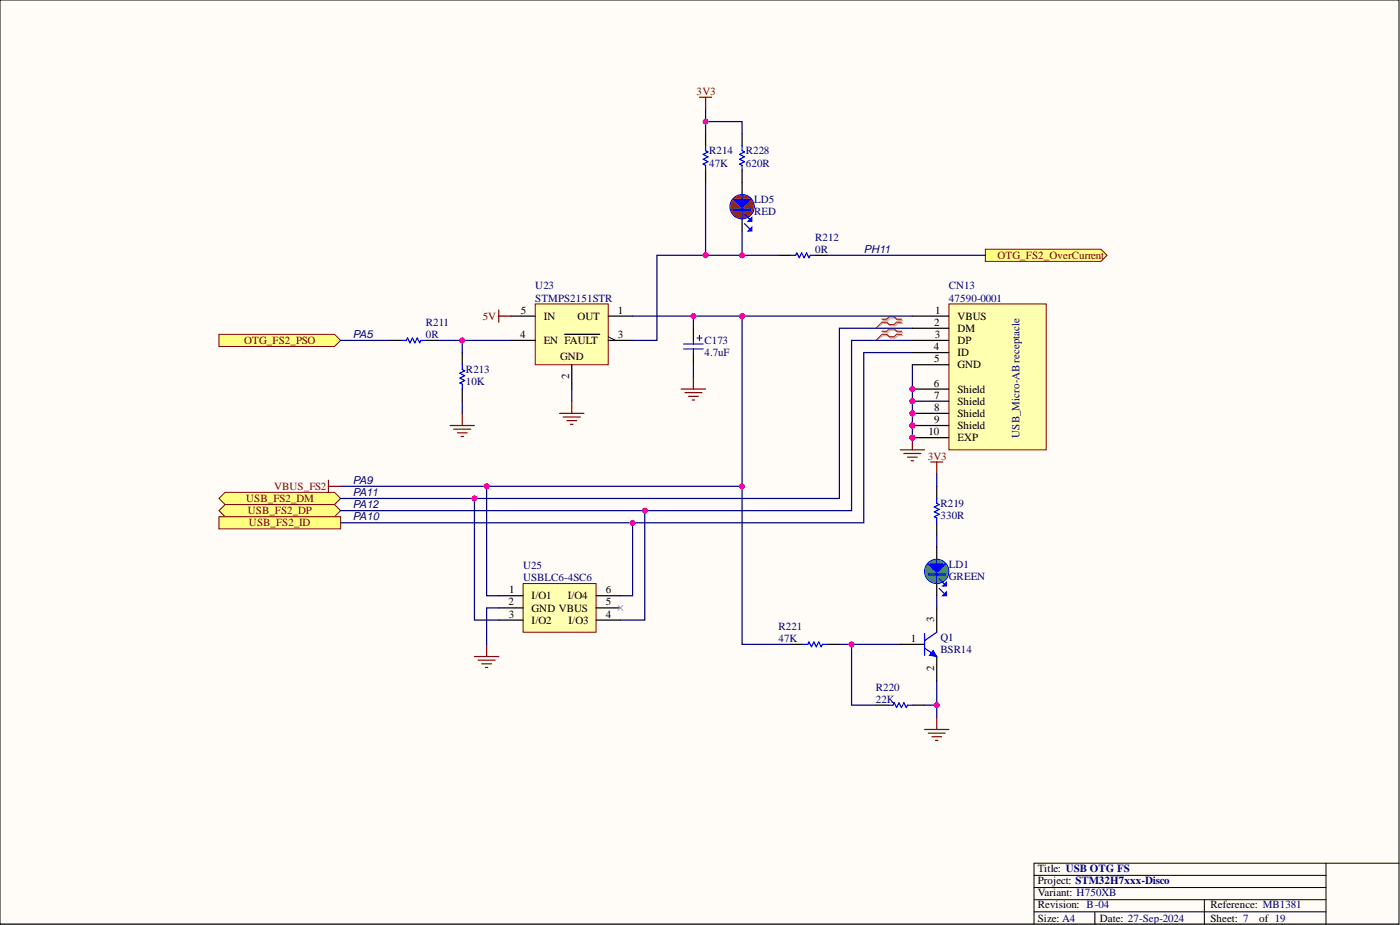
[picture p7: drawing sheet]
<svg xmlns="http://www.w3.org/2000/svg" width="292mm" height="193mm" viewBox="0 0 292 193" stroke-linecap="round" stroke-linejoin="round" font-family="sans-serif">
<defs><g id="words">
<g font-size="2.3" fill="#800000">
<text x="145.4" y="19.8">3V3</text>
<text x="208.1" y="54">OTG_FS2_OverCurrent</text>
<text x="50.9" y="71.8">OTG_FS2_PSO</text>
<text x="100.8" y="66.7">5V</text>
<text x="193.6" y="95.9">3V3</text>
<text x="51.4" y="104.8">USB_FS2_DM</text>
<text x="51.7" y="107.3">USB_FS2_DP</text>
<text x="57.2" y="102.2">VBUS_FS2</text>
<text x="51.9" y="109.8">USB_FS2_ID</text>
</g>
<g font-size="2.3" fill="#000080">
<text x="148" y="34.7">47K</text>
<text x="148" y="32.2">R214</text>
<text x="155.6" y="34.7">620R</text>
<text x="155.6" y="32.2">R228</text>
<text x="157.4" y="44.9">RED</text>
<text x="157.4" y="42.4">LD5</text>
<text x="170.1" y="52.8">0R</text>
<text x="170.1" y="50.2">R212</text>
<text x="180.2" y="52.8">PH11</text>
<text x="111.7" y="62.9">STMPS2151STR</text>
<text x="111.7" y="60.4">U23</text>
<text x="198" y="62.9">47590-0001</text>
<text x="198" y="60.4">CN13</text>
<text x="73.6" y="70.5">PA5</text>
<text x="88.8" y="70.5">0R</text>
<text x="88.8" y="68">R211</text>
<text x="147" y="71.8">C173</text>
<text x="97.2" y="77.9">R213</text>
<text x="147" y="74.3">4.7uF</text>
<text x="97.2" y="80.4">10K</text>
<text x="212.7" y="91.3" transform="rotate(-90 212.7 91.3)">USB_Micro-ABreceptacle</text>
<text x="73.6" y="100.9">PA9</text>
<text x="73.6" y="103.5">PA11</text>
<text x="73.6" y="106">PA12</text>
<text x="196.2" y="105.8">R219</text>
<text x="73.6" y="108.6">PA10</text>
<text x="196.2" y="108.3">330R</text>
<text x="109.1" y="118.7">U25</text>
<text x="198" y="118.4">LD1</text>
<text x="109.1" y="121.2">USBLC6-4SC6</text>
<text x="198" y="121">GREEN</text>
<text x="162.4" y="131.4">R221</text>
<text x="162.4" y="133.9">47K</text>
<text x="196.2" y="136.2">BSR14</text>
<text x="196.2" y="133.7">Q1</text>
<text x="182.7" y="146.6">22K</text>
<text x="182.7" y="144.1">R220</text>
</g>
<g font-size="2.3">
<text x="108.6" y="65.4">5</text>
<text x="128.9" y="65.4">1</text>
<text x="195.1" y="65.4">1</text>
<text x="108.5" y="70.5">4</text>
<text x="113.5" y="66.7">IN</text>
<text x="113.5" y="71.8">EN FAULT</text>
<text x="120.5" y="66.7">OUT</text>
<text x="128.9" y="70.5">3</text>
<text x="194.9" y="68">2</text>
<text x="195" y="70.5">3</text>
<text x="199.8" y="66.7">VBUS</text>
<text x="199.8" y="69.2">DM</text>
<text x="199.8" y="71.8">DP</text>
<text x="116.8" y="75.1">GND</text>
<text x="194.8" y="73">4</text>
<text x="194.9" y="75.6">5</text>
<text x="199.8" y="74.3">ID</text>
<text x="199.8" y="76.9">GND</text>
<text x="118.8" y="79.1" transform="rotate(-90 118.8 79.1)">2</text>
<text x="194.8" y="80.7">6</text>
<text x="194.9" y="83.2">7</text>
<text x="199.8" y="81.9">Shield</text>
<text x="194.9" y="85.7">8</text>
<text x="194.9" y="88.3">9</text>
<text x="199.8" y="84.5">Shield</text>
<text x="199.8" y="87">Shield</text>
<text x="199.8" y="89.5">Shield</text>
<text x="193.7" y="90.8">10</text>
<text x="199.8" y="92.1">EXP</text>
<text x="106.3" y="123.8">1</text>
<text x="110.9" y="125">I/O1</text>
<text x="118.4" y="125">I/O4</text>
<text x="126.4" y="123.8">6</text>
<text x="106.1" y="126.3">2</text>
<text x="106.2" y="128.8">3</text>
<text x="110.9" y="127.6">GND VBUS</text>
<text x="110.9" y="130.1">I/O2</text>
<text x="118.6" y="130.1">I/O3</text>
<text x="126.4" y="128.8">4</text>
<text x="126.4" y="126.3">5</text>
<text x="194.9" y="129.9" transform="rotate(-90 194.9 129.9)">3</text>
<text x="190" y="133.9">1</text>
<text x="194.9" y="140" transform="rotate(-90 194.9 140)">2</text>
<text x="216.5" y="181.9">Title: USB OTG FS</text>
<text x="216.5" y="184.4">Project: STM32H7xxx-Disco</text>
<text x="216.5" y="189.5">Revision: B-04</text>
<text x="216.5" y="186.9">Variant: H750XB</text>
<text x="252.5" y="189.5">Reference: MB1381</text>
<text x="216.5" y="192.3">Size: A4</text>
<text x="229.5" y="192.3">Date: 27-Sep-2024</text>
<text x="252.5" y="192.3">Sheet: 7</text>
<text x="262.7" y="192.3">of 19</text>
</g>
</g></defs>
<path d="M0 0h291.9v192.8h-291.9z" fill-rule="evenodd" fill="#fffcf8"/>
<path d="M0 0h291.9v192.8h-291.9z" fill="none" stroke="#000" stroke-width=".21"/>
<path d="M0 0h291.9v192.8h-291.9z" fill-rule="evenodd" fill="#fffcf8"/>
<path d="M0 0h291.9v192.8h-291.9zM215.7 182.6h61M215.7 185.2h61M215.7 190.2h61M215.7 187.7h61M228.4 190.2v2.6M251.3 187.7v5.1M276.7 180.1v12.7M291.9 180.1h-76.2v12.7" fill="none" stroke="#000" stroke-width=".21"/>
<path d="M104.1 64.7v2.5M104.1 65.9h2.5M116.8 86.2h5M117.5 87h3.6M118.3 87.8h2M119 88.5h.5M119.3 83.7v2.5" fill="none" stroke="#800000" stroke-width=".25"/>
<path d="M45.7 69.7h24.1l1.3 1.3-1.3 1.3h-24.1z" fill-rule="evenodd" fill="#ffff80"/>
<path d="M45.7 69.7h24.1l1.3 1.3-1.3 1.3h-24.1z" fill="none" stroke="#800000" stroke-width=".21"/>
<path d="M205.6 52h24.1l1.3 1.3-1.3 1.2h-24.1z" fill-rule="evenodd" fill="#ffff80"/>
<path d="M205.6 52h24.1l1.3 1.3-1.3 1.2h-24.1z" fill="none" stroke="#800000" stroke-width=".21"/>
<path d="M145.9 20.3h2.6M147.2 20.3v2.5M144.7 78.6v2.6M142.1 81.2h5.1M142.9 81.9h3.6M143.7 82.7h2M144.4 83.4h.5" fill="none" stroke="#800000" stroke-width=".25"/>
<path d="M45.7 104l1.3-1.3h22.8l1.3 1.3-1.3 1.3h-22.8z" fill-rule="evenodd" fill="#ffff80"/>
<path d="M45.7 104l1.3-1.3h22.8l1.3 1.3-1.3 1.3h-22.8z" fill="none" stroke="#800000" stroke-width=".21"/>
<path d="M45.7 106.5l1.3-1.2h22.8l1.3 1.2-1.3 1.3h-22.8z" fill-rule="evenodd" fill="#ffff80"/>
<path d="M45.7 106.5l1.3-1.2h22.8l1.3 1.2-1.3 1.3h-22.8z" fill="none" stroke="#800000" stroke-width=".21"/>
<path d="M45.7 107.8h25.4v2.5h-25.4z" fill-rule="evenodd" fill="#ffff80"/>
<path d="M45.7 107.8h25.4v2.5h-25.4z" fill="none" stroke="#800000" stroke-width=".21"/>
<path d="M187.8 93.8h5.1M188.6 94.6h3.5M189.3 95.4h2.1M190.1 96.1h.5M190.4 91.3v2.5" fill="none" stroke="#800000" stroke-width=".25"/>
<circle cx="190.4" cy="91.3" r=".51" fill="#f0f"/>
<circle cx="190.4" cy="91.3" r=".51" fill="none" stroke="#f0f" stroke-width=".21"/>
<path d="M93.9 88.8h5.1M94.7 89.5h3.5M95.4 90.3h2.1M96.2 91.1h.5M96.5 86.2v2.6M194.2 96.4h2.5M195.4 96.4v2.5M192.9 152.2h5.1M193.7 152.9h3.5M194.4 153.7h2.1M195.2 154.5h.5M195.4 149.6v2.6" fill="none" stroke="#800000" stroke-width=".25"/>
<path d="M184.3 66.8h1l.5-.5h1l.5 .5h1M184.3 67.5h1l.5 .5h1l.5-.5h1M184.3 69.4h1l.5-.5h1l.5 .5h1M184.3 70h1l.5 .5h1l.5-.5h1" fill="none" stroke="#d0a19e" stroke-width=".25"/>
<path d="M184.3 67.5l-1.6 1M184.3 70l-1.6 1" fill="none" stroke="#d0a19e" stroke-width=".21"/>
<path d="M184 66.6h1l.5-.5h1.1l.5 .5h1M184 67.2h1l.5 .5h1.1l.5-.5h1M184 69.1h1l.5-.5h1.1l.5 .5h1M184 69.7h1l.5 .6h1.1l.5-.6h1" fill="none" stroke="#f00" stroke-width=".25"/>
<path d="M184 67.2l-1.3 1.3M184 69.7l-1.3 1.3" fill="none" stroke="#f00" stroke-width=".21"/>
<path d="M162.4 53.3h2.6M170.1 53.3h2.5M81.2 71h2.6M88.8 71h2.6M96.5 73.6v2.5M144.7 68.5v2.5M144.7 73.6v2.5M96.5 81.2v2.5" fill="none" stroke="#000" stroke-width=".25"/>
<path d="M165 53.3h1l.3-.5 .5 1 .5-1 .5 1 .5-1 .5 1 .2-.5h1.1M83.8 71h1l.2-.5 .5 1 .5-1 .6 1 .5-1 .5 1 .2-.5h1M96.5 76.1v1l.5 .3-1.1 .5 1.1 .5-1.1 .5 1.1 .5-1.1 .5 .6 .2v1.1M142.6 71.8h4.1M142.6 72.8h4.1M144.7 71v.8M144.7 72.8v.8M145.4 70.5h1.1M145.9 70v1" fill="none" stroke="#00f" stroke-width=".25"/>
<path d="M111.7 63.4h15.2v12.7h-15.2z" fill-rule="evenodd" fill="#ffffb0"/>
<path d="M111.7 63.4h15.2v12.7h-15.2z" fill="none" stroke="#800000" stroke-width=".21"/>
<path d="M147.2 27.9v2.5M147.2 35.5v2.5M106.6 65.9h5.1M106.6 71h5.1M117.8 69.7h7.3M119.3 76.1v5.1M126.9 65.9h5.1M126.9 71h5.1M165 134.4h2.5M172.6 134.4h2.5M182.7 147.1h2.6M190.4 147.1h2.5" fill="none" stroke="#000" stroke-width=".25"/>
<path d="M126.9 70.3l1.5 .7" fill="none" stroke="#000" stroke-width=".21"/>
<path d="M147.2 30.4v1l.5 .3-1 .5 1 .5-1 .5 1 .5-1 .5 .5 .3v1M167.5 134.4h1l.3-.5 .5 1 .5-1 .5 1 .5-1 .5 1 .3-.5h1M185.3 147.1h1l.3-.5 .5 1 .5-1 .5 1 .5-1 .5 1 .2-.5h1.1" fill="none" stroke="#00f" stroke-width=".25"/>
<path d="M91.4 71h15.2" fill="none" stroke="#000080" stroke-width=".25"/>
<circle cx="96.5" cy="71" r=".51" fill="#f0f"/>
<circle cx="96.5" cy="71" r=".51" fill="none" stroke="#f0f" stroke-width=".21"/>
<path d="M96.5 71v2.6" fill="none" stroke="#000080" stroke-width=".25"/>
<circle cx="96.5" cy="71" r=".51" fill="#f0f"/>
<circle cx="96.5" cy="71" r=".51" fill="none" stroke="#f0f" stroke-width=".21"/>
<path d="M147.2 27.9v-2.5h7.6v2.5" fill="none" stroke="#000080" stroke-width=".25"/>
<circle cx="147.2" cy="25.4" r=".51" fill="#f0f"/>
<circle cx="147.2" cy="25.4" r=".51" fill="none" stroke="#f0f" stroke-width=".21"/>
<path d="M190.4 76.1v15.2" fill="none" stroke="#000080" stroke-width=".25"/>
<circle cx="190.4" cy="91.3" r=".51" fill="#f0f"/>
<circle cx="190.4" cy="91.3" r=".51" fill="none" stroke="#f0f" stroke-width=".21"/>
<circle cx="190.4" cy="88.8" r=".51" fill="#f0f"/>
<circle cx="190.4" cy="88.8" r=".51" fill="none" stroke="#f0f" stroke-width=".21"/>
<circle cx="190.4" cy="86.2" r=".51" fill="#f0f"/>
<circle cx="190.4" cy="86.2" r=".51" fill="none" stroke="#f0f" stroke-width=".21"/>
<circle cx="190.4" cy="83.7" r=".51" fill="#f0f"/>
<circle cx="190.4" cy="83.7" r=".51" fill="none" stroke="#f0f" stroke-width=".21"/>
<circle cx="190.4" cy="81.2" r=".51" fill="#f0f"/>
<circle cx="190.4" cy="81.2" r=".51" fill="none" stroke="#f0f" stroke-width=".21"/>
<path d="M190.4 73.6h-10.2v35.5h-109.1" fill="none" stroke="#000080" stroke-width=".25"/>
<circle cx="132" cy="109.1" r=".51" fill="#f0f"/>
<circle cx="132" cy="109.1" r=".51" fill="none" stroke="#f0f" stroke-width=".21"/>
<path d="M172.6 53.3h33M71.1 71h10.1M190.4 68.5h-15.3v35.5h-104" fill="none" stroke="#000080" stroke-width=".25"/>
<circle cx="99" cy="104" r=".51" fill="#f0f"/>
<circle cx="99" cy="104" r=".51" fill="none" stroke="#f0f" stroke-width=".21"/>
<path d="M190.4 71h-12.7v35.5h-106.6" fill="none" stroke="#000080" stroke-width=".25"/>
<circle cx="134.5" cy="106.5" r=".51" fill="#f0f"/>
<circle cx="134.5" cy="106.5" r=".51" fill="none" stroke="#f0f" stroke-width=".21"/>
<path d="M154.8 101.5v32.9h10.2" fill="none" stroke="#000080" stroke-width=".25"/>
<circle cx="154.8" cy="101.5" r=".51" fill="#f0f"/>
<circle cx="154.8" cy="101.5" r=".51" fill="none" stroke="#f0f" stroke-width=".21"/>
<path d="M154.8 48.2v5.1M144.7 76.1v2.5M96.5 83.7v2.5" fill="none" stroke="#000080" stroke-width=".25"/>
<circle cx="154.8" cy="53.3" r=".51" fill="#f0f"/>
<circle cx="154.8" cy="53.3" r=".51" fill="none" stroke="#f0f" stroke-width=".21"/>
<path d="M147.2 38v15.3" fill="none" stroke="#000080" stroke-width=".25"/>
<circle cx="147.2" cy="53.3" r=".51" fill="#f0f"/>
<circle cx="147.2" cy="53.3" r=".51" fill="none" stroke="#f0f" stroke-width=".21"/>
<path d="M162.4 53.3h-25.3v17.7h-5.1M119.3 81.2v2.5" fill="none" stroke="#000080" stroke-width=".25"/>
<circle cx="147.2" cy="53.3" r=".51" fill="#f0f"/>
<circle cx="147.2" cy="53.3" r=".51" fill="none" stroke="#f0f" stroke-width=".21"/>
<circle cx="154.8" cy="53.3" r=".51" fill="#f0f"/>
<circle cx="154.8" cy="53.3" r=".51" fill="none" stroke="#f0f" stroke-width=".21"/>
<path d="M147.2 22.8v2.6" fill="none" stroke="#000080" stroke-width=".25"/>
<circle cx="147.2" cy="25.4" r=".51" fill="#f0f"/>
<circle cx="147.2" cy="25.4" r=".51" fill="none" stroke="#f0f" stroke-width=".21"/>
<path d="M195.4 124.3v2.5M195.4 142v7.6" fill="none" stroke="#000080" stroke-width=".25"/>
<circle cx="195.4" cy="147.1" r=".51" fill="#f0f"/>
<circle cx="195.4" cy="147.1" r=".51" fill="none" stroke="#f0f" stroke-width=".21"/>
<path d="M154.8 65.9v35.6h-83.7" fill="none" stroke="#000080" stroke-width=".25"/>
<circle cx="154.8" cy="65.9" r=".51" fill="#f0f"/>
<circle cx="154.8" cy="65.9" r=".51" fill="none" stroke="#f0f" stroke-width=".21"/>
<circle cx="154.8" cy="101.5" r=".51" fill="#f0f"/>
<circle cx="154.8" cy="101.5" r=".51" fill="none" stroke="#f0f" stroke-width=".21"/>
<circle cx="101.5" cy="101.5" r=".51" fill="#f0f"/>
<circle cx="101.5" cy="101.5" r=".51" fill="none" stroke="#f0f" stroke-width=".21"/>
<path d="M132 65.9h58.4" fill="none" stroke="#000080" stroke-width=".25"/>
<circle cx="144.7" cy="65.9" r=".51" fill="#f0f"/>
<circle cx="144.7" cy="65.9" r=".51" fill="none" stroke="#f0f" stroke-width=".21"/>
<circle cx="154.8" cy="65.9" r=".51" fill="#f0f"/>
<circle cx="154.8" cy="65.9" r=".51" fill="none" stroke="#f0f" stroke-width=".21"/>
<path d="M144.7 65.9v2.6" fill="none" stroke="#000080" stroke-width=".25"/>
<circle cx="144.7" cy="65.9" r=".51" fill="#f0f"/>
<circle cx="144.7" cy="65.9" r=".51" fill="none" stroke="#f0f" stroke-width=".21"/>
<path d="M175.1 134.4h2.6" fill="none" stroke="#000080" stroke-width=".25"/>
<circle cx="177.7" cy="134.4" r=".51" fill="#f0f"/>
<circle cx="177.7" cy="134.4" r=".51" fill="none" stroke="#f0f" stroke-width=".21"/>
<path d="M187.8 134.4h-10.1v12.7h5" fill="none" stroke="#000080" stroke-width=".25"/>
<circle cx="177.7" cy="134.4" r=".51" fill="#f0f"/>
<circle cx="177.7" cy="134.4" r=".51" fill="none" stroke="#f0f" stroke-width=".21"/>
<path d="M192.9 147.1h2.5" fill="none" stroke="#000080" stroke-width=".25"/>
<circle cx="195.4" cy="147.1" r=".51" fill="#f0f"/>
<circle cx="195.4" cy="147.1" r=".51" fill="none" stroke="#f0f" stroke-width=".21"/>
<path d="M195.4 101.5v2.5M195.4 109.1v2.5M187.8 134.4h5.1M195.4 126.8v5.1M195.4 137v5" fill="none" stroke="#000" stroke-width=".25"/>
<path d="M195.4 104v1l.5 .3-1 .5 1 .5-1 .5 1 .5-1 .5 .5 .2v1.1M192.9 135.2l2.5 1.8M192.9 132.1v4.6M195.4 131.9l-2.5 1.8" fill="none" stroke="#00f" stroke-width=".25"/>
<path d="M195.4 98.9v2.6M195.4 111.6v2.5" fill="none" stroke="#000080" stroke-width=".25"/>
<path d="M194.7 135.7l.7 1.3-1.5-.3z" fill="#00f"/>
<path d="M194.7 135.7l.7 1.3-1.5-.3z" fill="none" stroke="#00f" stroke-width=".21"/>
<path d="M68.5 100.2v2.5M68.5 101.5h2.6M99 137h5.1M99.8 137.7h3.5M100.5 138.5h2M101.3 139.2h.5M101.5 134.4v2.6" fill="none" stroke="#800000" stroke-width=".25"/>
<path d="M104.1 126.8h-2.6v7.6" fill="none" stroke="#000080" stroke-width=".25"/>
<path d="M154.8 27.9v2.5M154.8 35.5v2.5" fill="none" stroke="#000" stroke-width=".25"/>
<path d="M154.8 30.4v1l.5 .3-1 .5 1 .5-1 .5 1 .5-1 .5 .5 .3v1" fill="none" stroke="#00f" stroke-width=".25"/>
<circle cx="190.4" cy="81.2" r=".51" fill="#f0f"/>
<circle cx="190.4" cy="81.2" r=".51" fill="none" stroke="#f0f" stroke-width=".21"/>
<circle cx="190.4" cy="83.7" r=".51" fill="#f0f"/>
<circle cx="190.4" cy="83.7" r=".51" fill="none" stroke="#f0f" stroke-width=".21"/>
<circle cx="190.4" cy="86.2" r=".51" fill="#f0f"/>
<circle cx="190.4" cy="86.2" r=".51" fill="none" stroke="#f0f" stroke-width=".21"/>
<circle cx="190.4" cy="88.8" r=".51" fill="#f0f"/>
<circle cx="190.4" cy="88.8" r=".51" fill="none" stroke="#f0f" stroke-width=".21"/>
<circle cx="190.4" cy="91.3" r=".51" fill="#f0f"/>
<circle cx="190.4" cy="91.3" r=".51" fill="none" stroke="#f0f" stroke-width=".21"/>
<path d="M198 63.4h20.3v30.4h-20.3z" fill-rule="evenodd" fill="#ffffb0"/>
<path d="M198 63.4h20.3v30.4h-20.3z" fill="none" stroke="#800000" stroke-width=".21"/>
<path d="M190.4 65.9h7.6M190.4 68.5h7.6M190.4 71h7.6M190.4 73.6h7.6M190.4 76.1h7.6M190.4 81.2h7.6" fill="none" stroke="#000" stroke-width=".25"/>
<circle cx="190.4" cy="81.2" r=".51" fill="#f0f"/>
<circle cx="190.4" cy="81.2" r=".51" fill="none" stroke="#f0f" stroke-width=".21"/>
<path d="M190.4 83.7h7.6" fill="none" stroke="#000" stroke-width=".25"/>
<circle cx="190.4" cy="83.7" r=".51" fill="#f0f"/>
<circle cx="190.4" cy="83.7" r=".51" fill="none" stroke="#f0f" stroke-width=".21"/>
<path d="M190.4 86.2h7.6" fill="none" stroke="#000" stroke-width=".25"/>
<circle cx="190.4" cy="86.2" r=".51" fill="#f0f"/>
<circle cx="190.4" cy="86.2" r=".51" fill="none" stroke="#f0f" stroke-width=".21"/>
<path d="M190.4 88.8h7.6" fill="none" stroke="#000" stroke-width=".25"/>
<circle cx="190.4" cy="88.8" r=".51" fill="#f0f"/>
<circle cx="190.4" cy="88.8" r=".51" fill="none" stroke="#f0f" stroke-width=".21"/>
<path d="M190.4 91.3h7.6" fill="none" stroke="#000" stroke-width=".25"/>
<circle cx="190.4" cy="91.3" r=".51" fill="#f0f"/>
<circle cx="190.4" cy="91.3" r=".51" fill="none" stroke="#f0f" stroke-width=".21"/>
<path d="M109.1 121.7h15.3v10.2h-15.3z" fill-rule="evenodd" fill="#ffffb0"/>
<path d="M109.1 121.7h15.3v10.2h-15.3z" fill="none" stroke="#800000" stroke-width=".21"/>
<path d="M104.1 124.3h5M104.1 126.8h5M104.1 129.4h5M124.4 124.3h5M124.4 126.8h5M124.4 129.4h5" fill="none" stroke="#000" stroke-width=".25"/>
<path d="M128.9 126.3l1.1 1M130 126.3l-1.1 1" fill="none" stroke="#8bb0c9" stroke-width=".21"/>
<path d="M132 109.1v15.2h-2.6" fill="none" stroke="#000080" stroke-width=".25"/>
<circle cx="132" cy="109.1" r=".51" fill="#f0f"/>
<circle cx="132" cy="109.1" r=".51" fill="none" stroke="#f0f" stroke-width=".21"/>
<path d="M134.5 106.5v22.9h-5.1" fill="none" stroke="#000080" stroke-width=".25"/>
<circle cx="134.5" cy="106.5" r=".51" fill="#f0f"/>
<circle cx="134.5" cy="106.5" r=".51" fill="none" stroke="#f0f" stroke-width=".21"/>
<path d="M99 104v25.4h5.1" fill="none" stroke="#000080" stroke-width=".25"/>
<circle cx="99" cy="104" r=".51" fill="#f0f"/>
<circle cx="99" cy="104" r=".51" fill="none" stroke="#f0f" stroke-width=".21"/>
<path d="M101.5 101.5v22.8h2.6" fill="none" stroke="#000080" stroke-width=".25"/>
<circle cx="101.5" cy="101.5" r=".51" fill="#f0f"/>
<circle cx="101.5" cy="101.5" r=".51" fill="none" stroke="#f0f" stroke-width=".21"/>
<circle cx="195.4" cy="119.2" r="2.54" fill="#0f0"/>
<circle cx="195.4" cy="119.2" r="2.54" fill="none" stroke="#00f" stroke-width=".21"/>
<path d="M195.9 120.7l1.1 1M195.9 122.8l1.1 1" fill="none" stroke="#00f" stroke-width=".25"/>
<path d="M196.7 122.3l.8-.8v.8z" fill="#00f"/>
<path d="M196.7 122.3l.8-.8v.8z" fill="none" stroke="#00f" stroke-width=".25"/>
<path d="M196.7 124.3l.8-.8v.8z" fill="#00f"/>
<g fill="none" stroke="#00f" stroke-width=".25">
<path d="M193.7 119.7h3.5v.3h-3.5zM193.9 117.9h3.1M194.2 117.7v.5h2.5v-.5M194.4 117.7v.7h2.1v-.7M194.7 117.7v1h1.5v-1M194.9 117.7v1.3h1v-1.3M195.2 117.7v1.5M195.2 119.7v.3M195.2 119.2l-1.5-1.5h3.5l-1.5 1.5M195.2 119.2h.5M195.4 116.7v5M195.7 117.7v1.5"/>
<path d="M195.7 119.7v.3M196.7 124.3l.8-.8v.8z"/>
</g>
<path d="M195.4 114.1v2.6M195.4 121.7v2.6" fill="none" stroke="#000" stroke-width=".25"/>
<circle cx="154.8" cy="43.1" r="2.54" fill="#f00"/>
<circle cx="154.8" cy="43.1" r="2.54" fill="none" stroke="#00f" stroke-width=".21"/>
<path d="M155.3 44.6l1.1 1.1M155.3 46.7l1.1 1" fill="none" stroke="#00f" stroke-width=".25"/>
<path d="M156.1 46.2l.8-.8v.8z" fill="#00f"/>
<path d="M156.1 46.2l.8-.8v.8z" fill="none" stroke="#00f" stroke-width=".25"/>
<path d="M156.1 48.2l.8-.8v.8z" fill="#00f"/>
<g fill="none" stroke="#00f" stroke-width=".25">
<path d="M153.1 43.6h3.5v.3h-3.5zM153.3 41.8h3.1M153.6 41.6v.5h2.5v-.5M153.8 41.6v.8h2v-.8M154.1 41.6v1h1.5v-1M154.3 41.6v1.3h1v-1.3M154.6 41.6v1.5M154.6 43.6v.3M154.6 43.1l-1.5-1.5h3.5l-1.5 1.5M154.6 43.1h.5M154.8 40.6v5.1M155.1 41.6v1.5"/>
<path d="M155.1 43.6v.3M156.1 48.2l.8-.8v.8z"/>
</g>
<path d="M154.8 38v2.6M154.8 45.7v2.5" fill="none" stroke="#000" stroke-width=".25"/>
<use href="#words"/>
</svg>
